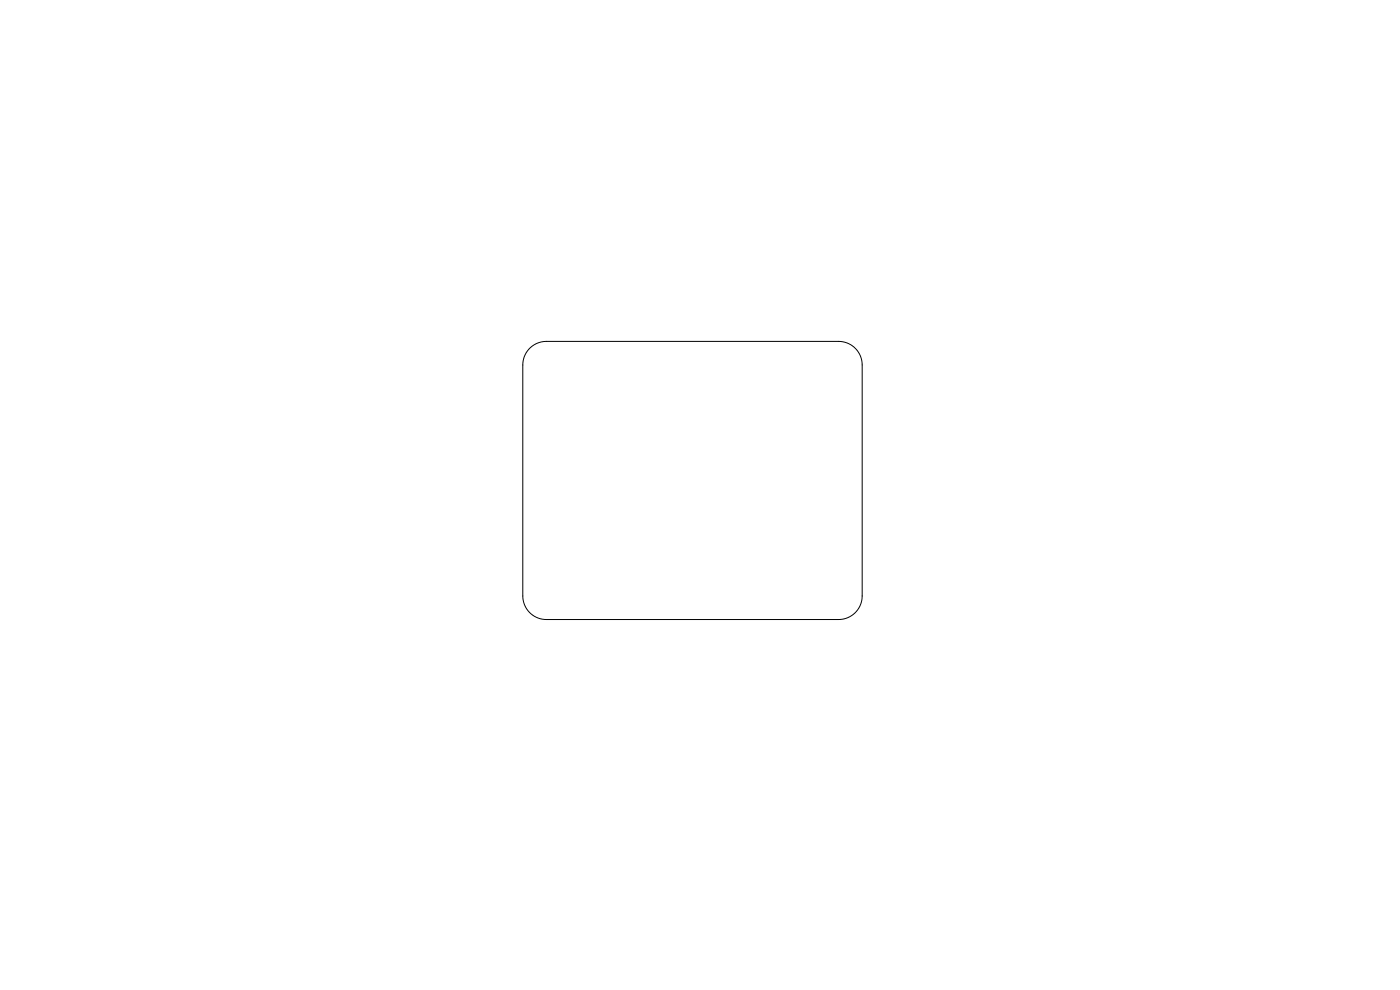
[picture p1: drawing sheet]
<svg xmlns="http://www.w3.org/2000/svg" width="297mm" height="210mm" viewBox="0 0 297 210" stroke-linecap="round" stroke-linejoin="round" font-family="sans-serif">
<path d="M112.5 73.8a5 5 0 0 1 3.4-1.4h62a5 5 0 0 1 5 5v49a5 5 0 0 1-5 5h-62a5 5 0 0 1-5-5v-49a5 5 0 0 1 1.6-3.6z" fill="none" stroke="#000" stroke-width=".21"/>
</svg>
